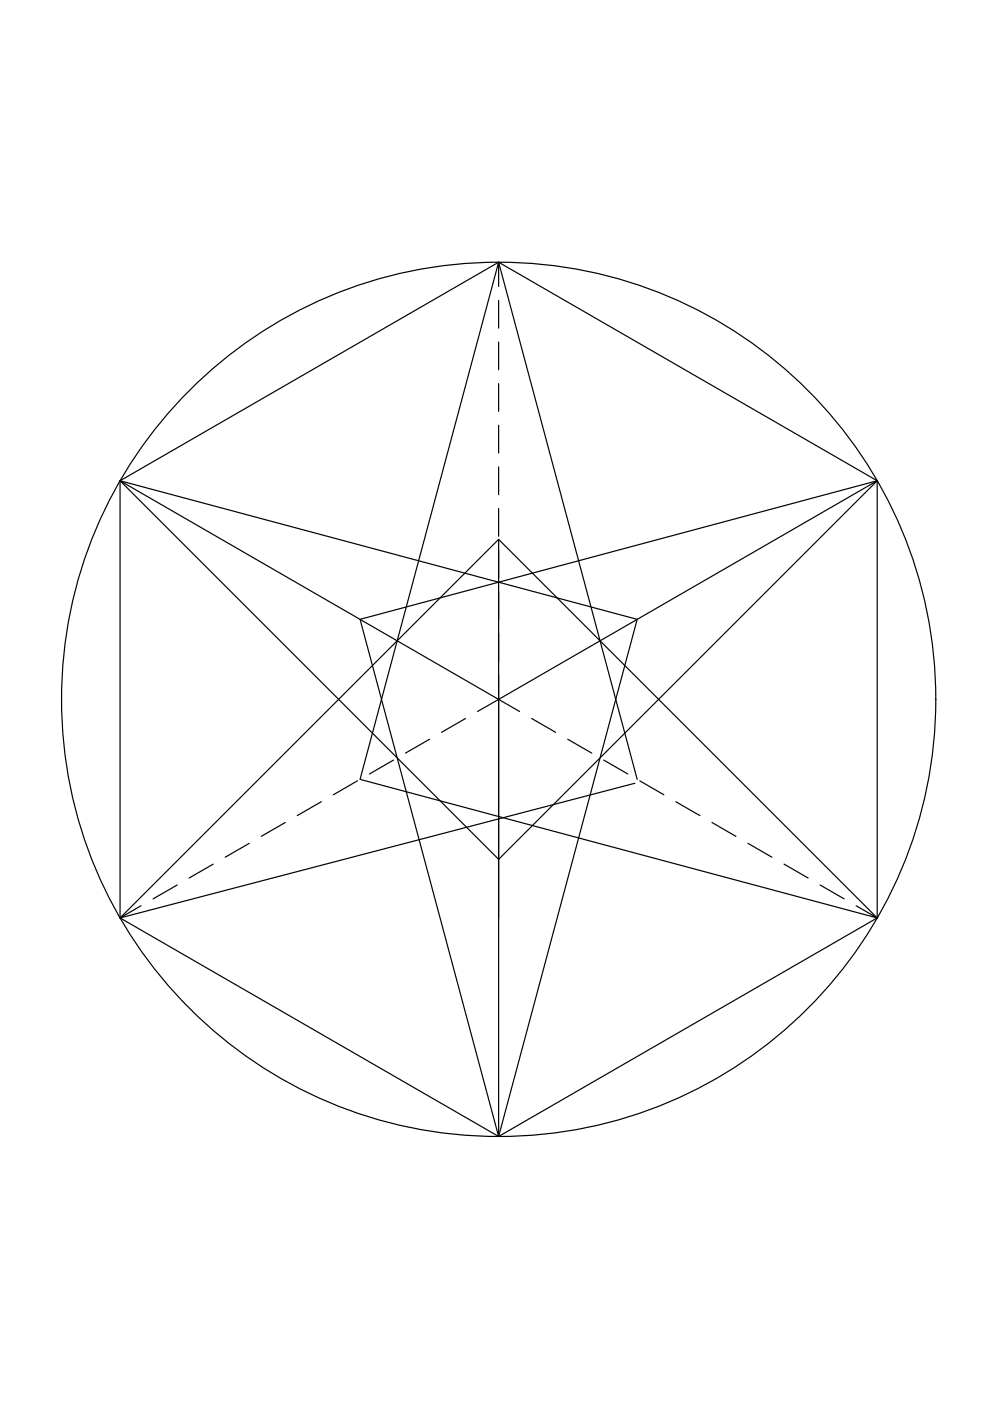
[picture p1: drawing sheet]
<svg xmlns="http://www.w3.org/2000/svg" width="210mm" height="297mm" viewBox="0 0 210 297" stroke-linecap="round" stroke-linejoin="round" font-family="sans-serif">
<!-- layer: 0 -->
<g fill="none" stroke="#000" stroke-width=".25">
<path d="M105.7 55.6l-80.2 46.3v92.7l80.2 46.4 80.3-46.4v-92.7M105.7 55.6l80.3 46.3-80.3 46.4-80.2-46.4M105.7 55.6l-29.4 109.6 109.7 29.4M105.7 55.6v5.1M105.7 55.6l29.4 109.6M105.7 63.7v5.9M105.7 72.5v5.9M105.7 81.3v5.9M105.7 90.2v5.8M105.7 99v5.9M25.5 101.9l109.6 29.4-29.4 109.7M25.5 101.9l80.2 80.3 80.3-80.3"/>
<path d="M105.7 107.8v5.9M105.7 116.6v5.9M105.7 114.4l80.3 80.2M186 101.9l-109.7 29.4 29.4 109.7M105.7 125.5v5.9M105.7 134.3v5.9M91.1 156.7l-5.1 3M98.7 152.3l-5.1 3M101.3 150.8l4.4-2.5 4.5 2.5M105.7 143.1v97.9M112.7 152.3l5.1 3M120.4 156.7l5.1 3"/>
<path d="M52.8 178.8l-5.1 3M60.5 174.4l-5.1 2.9M68.1 170l-5.1 2.9M75.8 165.6l-5.1 2.9M83.4 161.2l-5.1 2.9M128 161.2l5.1 2.9M134.6 166.1l-109.1 28.5M135.7 165.6l5.1 2.9M143.3 170l5.1 2.9M151 174.4l5 2.9M158.6 178.8l5.1 3M25.5 194.6l80.2-80.2v80.2"/>
<path d="M29.9 192l-4.4 2.6M37.6 187.6l-5.1 3M45.2 183.2l-5.1 3M166.2 183.2l5.1 3M173.9 187.6l5.1 3M181.5 192l4.5 2.6"/>
<circle cx="105.7" cy="148.3" r="92.7"/>
</g>
</svg>
